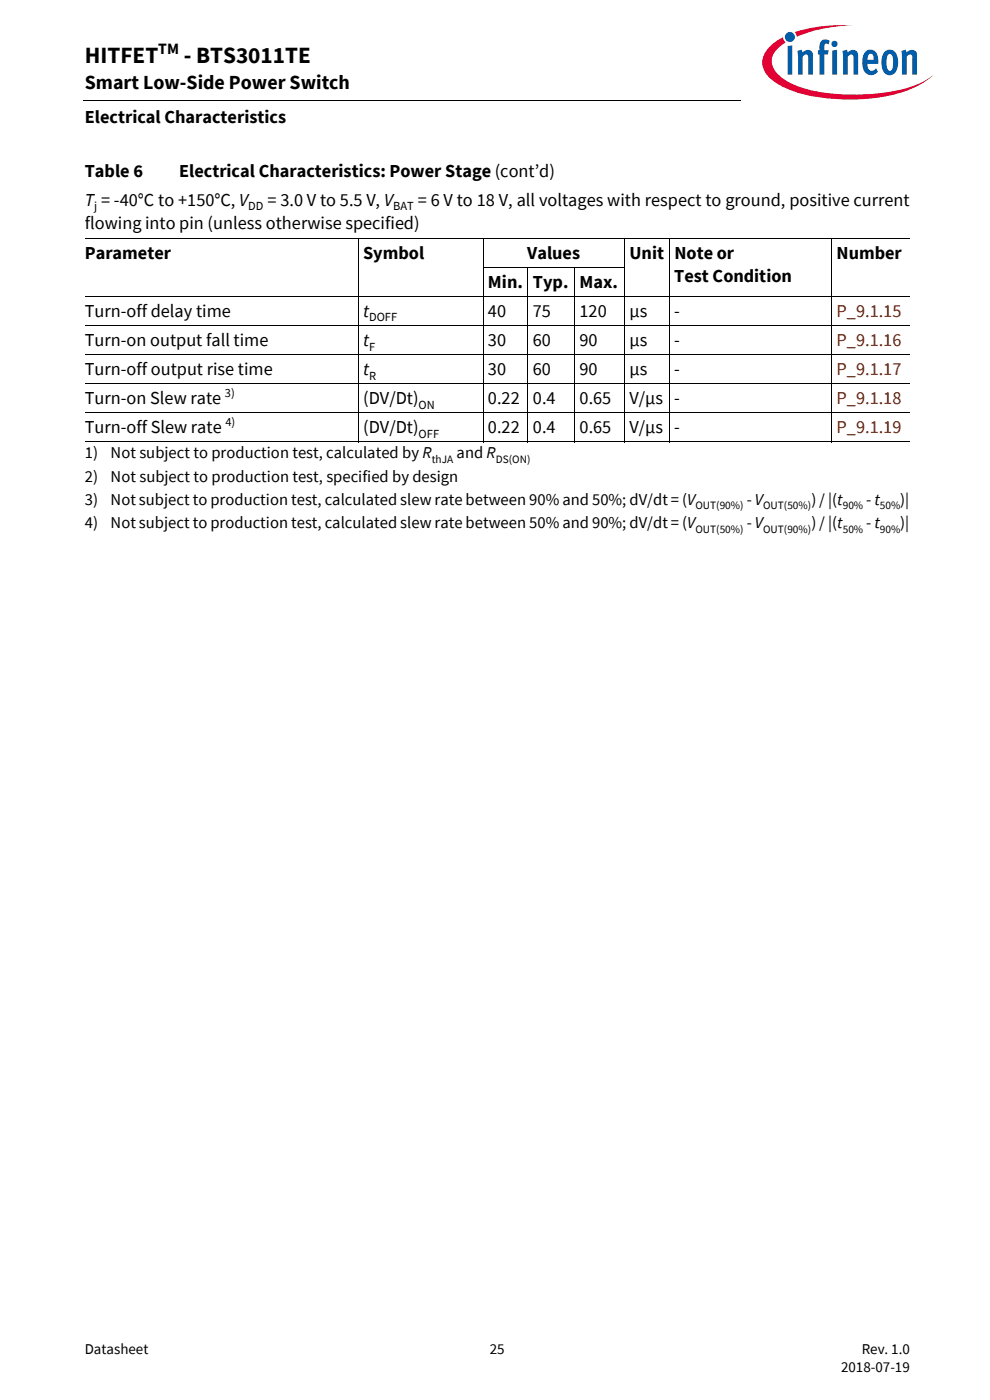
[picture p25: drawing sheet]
<svg xmlns="http://www.w3.org/2000/svg" width="210mm" height="297mm" viewBox="0 0 210 297" stroke-linecap="round" stroke-linejoin="round" font-family="sans-serif">
<defs><g id="words">
<g font-size="4.9">
<text x="18" y="13.4">HITFET</text>
<text x="39" y="13.4">- BTS3011TE</text>
</g>
<text font-size="4.2" x="18" y="19">Smart Low-Side Power Switch</text>
<g font-size="3.9">
<text x="18" y="26.2">Electrical Characteristics</text>
<text x="18" y="37.6">Table 6</text>
<text x="38" y="37.6">Electrical Characteristics: Power Stage (cont’d)</text>
<text x="18" y="43.6">T = -40°C to +150°C, V</text>
<text x="56.7" y="43.6">= 3.0 V to 5.5 V, V</text>
<text x="88.6" y="43.6">= 6 V to 18 V, all voltages with respect to ground, positive current</text>
<text x="18" y="48.5">flowing into pin (unless otherwise specified)</text>
<text x="18" y="54.9">Parameter</text>
<text x="77" y="54.9">Symbol</text>
<text x="111.8" y="54.9">Values</text>
<text x="133.5" y="54.9">Unit Note or</text>
<text x="143" y="59.8">Test Condition</text>
<text x="177.4" y="54.9">Number</text>
<text x="103.5" y="61.1">Min. Typ. Max.</text>
<text x="18" y="67.3">Turn-off delay time</text>
<text x="77" y="67.3">t</text>
<text x="103.5" y="67.2">40</text>
<text x="113" y="67.2">75</text>
<text x="122.9" y="67.2">120</text>
<text x="133.5" y="67.2">µs</text>
<text x="143" y="67.2">-</text>
<text x="18" y="73.4">Turn-on output fall time</text>
<text x="77" y="73.4">t</text>
<text x="103.5" y="73.4">30</text>
<text x="113" y="73.4">60</text>
<text x="122.9" y="73.4">90</text>
<text x="133.5" y="73.4">µs</text>
<text x="143" y="73.4">-</text>
<text x="18" y="79.6">Turn-off output rise time</text>
<text x="77" y="79.6">t</text>
<text x="103.5" y="79.6">30</text>
<text x="113" y="79.6">60</text>
<text x="122.9" y="79.6">90</text>
<text x="133.5" y="79.6">µs</text>
<text x="143" y="79.6">-</text>
<text x="18" y="85.8">Turn-on Slew rate</text>
<text x="77" y="85.8">(DV/Dt)</text>
<text x="103.5" y="85.8">0.22</text>
<text x="113" y="85.8">0.4</text>
<text x="122.9" y="85.8">0.65</text>
<text x="133.5" y="85.8">V/µs -</text>
<text x="18" y="91.9">Turn-off Slew rate</text>
<text x="77" y="91.9">(DV/Dt)</text>
<text x="103.5" y="91.9">0.22</text>
<text x="113" y="91.9">0.4</text>
<text x="122.9" y="91.9">0.65</text>
<text x="133.5" y="91.9">V/µs -</text>
</g>
<g font-size="3.9" fill="#802600">
<text x="177.4" y="67.2">P_9.1.15</text>
<text x="177.4" y="73.4">P_9.1.16</text>
<text x="177.4" y="79.6">P_9.1.17</text>
<text x="177.4" y="85.8">P_9.1.18</text>
<text x="177.4" y="91.9">P_9.1.19</text>
</g>
<g font-size="3.5">
<text x="18" y="97.3">1)</text>
<text x="23.5" y="97.3">Not subject to production test, calculated by R</text>
<text x="96.9" y="97.3">and R</text>
<text x="18" y="102.2">2)</text>
<text x="18" y="107.1">3)</text>
<text x="23.5" y="102.2">Not subject to production test, specified by design</text>
<text x="23.5" y="107.1">Not subject to production test, calculated slew rate between 90% and 50%; dV/dt = (V</text>
<text x="158.4" y="107.1">- V</text>
<text x="172.1" y="107.1">) / |(t</text>
<text x="183.7" y="107.1">- t</text>
<text x="190.9" y="107.1">)|</text>
<text x="18" y="112.1">4)</text>
<text x="23.5" y="112.1">Not subject to production test, calculated slew rate between 50% and 90%; dV/dt = (V</text>
<text x="158.4" y="112.1">- V</text>
<text x="172.1" y="112.1">) / |(t</text>
<text x="183.7" y="112.1">- t</text>
<text x="190.9" y="112.1">)|</text>
</g>
<text font-size="3.3" x="33.6" y="11.5">TM</text>
<g font-size="3.2">
<text x="18" y="287.3">Datasheet</text>
<text x="103.9" y="287.3">25</text>
<text x="182.8" y="287.3">Rev. 1.0</text>
<text x="178.4" y="291.2">2018-07-19</text>
</g>
<g font-size="2.6">
<text x="20" y="44.6">j</text>
<text x="52.7" y="44.6">DD</text>
<text x="83.4" y="44.6">BAT</text>
<text x="78.3" y="68.2">DOFF</text>
<text x="78.3" y="74.4">F</text>
<text x="78.3" y="80.6">R</text>
<text x="47.7" y="84.2">3)</text>
<text x="88.8" y="86.7">ON</text>
<text x="47.8" y="90.4">4)</text>
<text x="88.8" y="92.9">OFF</text>
</g>
<g font-size="2.4">
<text x="91.6" y="98.2">thJA</text>
<text x="105.2" y="98.2">DS(ON)</text>
<text x="147.5" y="108">OUT(90%)</text>
<text x="147.5" y="113">OUT(50%)</text>
<text x="161.9" y="108">OUT(50%)</text>
<text x="161.9" y="113">OUT(90%)</text>
<text x="178.7" y="108">90%</text>
<text x="178.7" y="113">50%</text>
<text x="186.6" y="108">50%</text>
<text x="186.6" y="113">90%</text>
</g>
</g></defs>
<path d="M17.7 21.3l.1 .1z" fill="#000"/>
<path d="M17.8 21.4h140.5" fill="none" stroke="#000" stroke-width=".21"/>
<path d="M157.3 5.1h42.7v21.5h-42.7z" fill="#fff"/>
<path d="M168.6 6.8l.4 1 1.4-.5a31.9 31.9 0 0 1 10.7-1.9 32.2 32.2 0 0 0-12.5 1.4zM163.4 9.8a4.3 4.3 0 0 0 0 6.9 21.8 21.8 0 0 0 11.7 4.1 38.5 38.5 0 0 0 18.7-2.1 14.3 14.3 0 0 0 4.2-2.8 18.4 18.4 0 0 1-8.8 3.5 40.4 40.4 0 0 1-20.2-1.2l-1.6-.7a6.4 6.4 0 0 1-3.7-4.4 5.1 5.1 0 0 1 2.9-4.1l-.3-.3-.2-.8-1 .5z" fill-rule="evenodd" fill="#e30034"/>
<path d="M166.5 7.8a1.06 1.06 0 0 0 2.1 0 1.06 1.06 0 0 0-2.1 0zM167.1 9.8v6h.9v-6.2zM169.1 10.8l.2 1.3v3.7h.9v-3.8l.7-.4h.3l.2 .3v3.9h1v-3.9a1.21 1.21 0 0 0-.8-1.3 1.21 1.21 0 0 0-1.4 .5l-.1-.6zM174.3 8.6a2.41 2.41 0 0 0-.5 2.1h-.3v.9h.3v4.2h1v-4.2h.8l.2-.9h-1v-.9a.49 .49 0 0 1 .3-.6 .49 .49 0 0 1 .6 .2l.3-.7a1.45 1.45 0 0 0-1.7-.1zM176.5 10.7v5.1h1v-5.2zM176.3 9.3a.7 .7 0 0 0 1.4 0 .7 .7 0 0 0-1.4 0zM178.7 10.8l.1 5h1v-3.8a.64 .64 0 0 1 .5-.5 .64 .64 0 0 1 .7 .4v3.9h1v-3.9a1.22 1.22 0 0 0-.8-1.3 1.22 1.22 0 0 0-1.4 .5l-.2-.6zM183.7 10.8a3.9 3.9 0 0 0-.1 4.7 1.76 1.76 0 0 0 2.6-.3l-.4-.7a.99 .99 0 0 1-1.6 .1l-.2-1.1h2.3v-.2a2.3 2.3 0 0 0-1.5-2.8h-.5zM184.2 11.7a.65 .65 0 0 1 .9-.2 .65 .65 0 0 1 .2 .9v.3h-1.3zM187.7 10.9a3.9 3.9 0 0 0 .1 4.8 1.68 1.68 0 0 0 2.6-1.5 3.8 3.8 0 0 0-.7-3.3 1.59 1.59 0 0 0-2 0zM188.4 11.6l.2-.1a.86 .86 0 0 1 .8 1.2v.7a1.26 1.26 0 0 1-.6 1.7 2.12 2.12 0 0 1-.7-2.4l.1-.9zM191.2 10.8l.1 5h1v-3.8l.7-.4h.3l.2 .3v3.9h1v-4.2a1.08 1.08 0 0 0-.6-1 1.08 1.08 0 0 0-1.3 .2l-.4 .3v-.6z" fill-rule="evenodd" fill="#005da9"/>
<g fill="none" stroke="#000" stroke-width=".21">
<path d="M18 50.6h174.9M76 50.5v43.3M102.4 56.7h30.1M102.5 50.5v43.3M112 56.7v37.1M121.9 56.7v37.1M132.5 50.5v43.3M142 50.5v43.3M176.4 50.5v43.3M18 62.9h174.9M18 69.1h174.9M18 75.2h174.9"/>
<path d="M18 81.4h174.9M18 87.6h174.9M18 93.8h174.9"/>
</g>
<use href="#words"/>
</svg>
